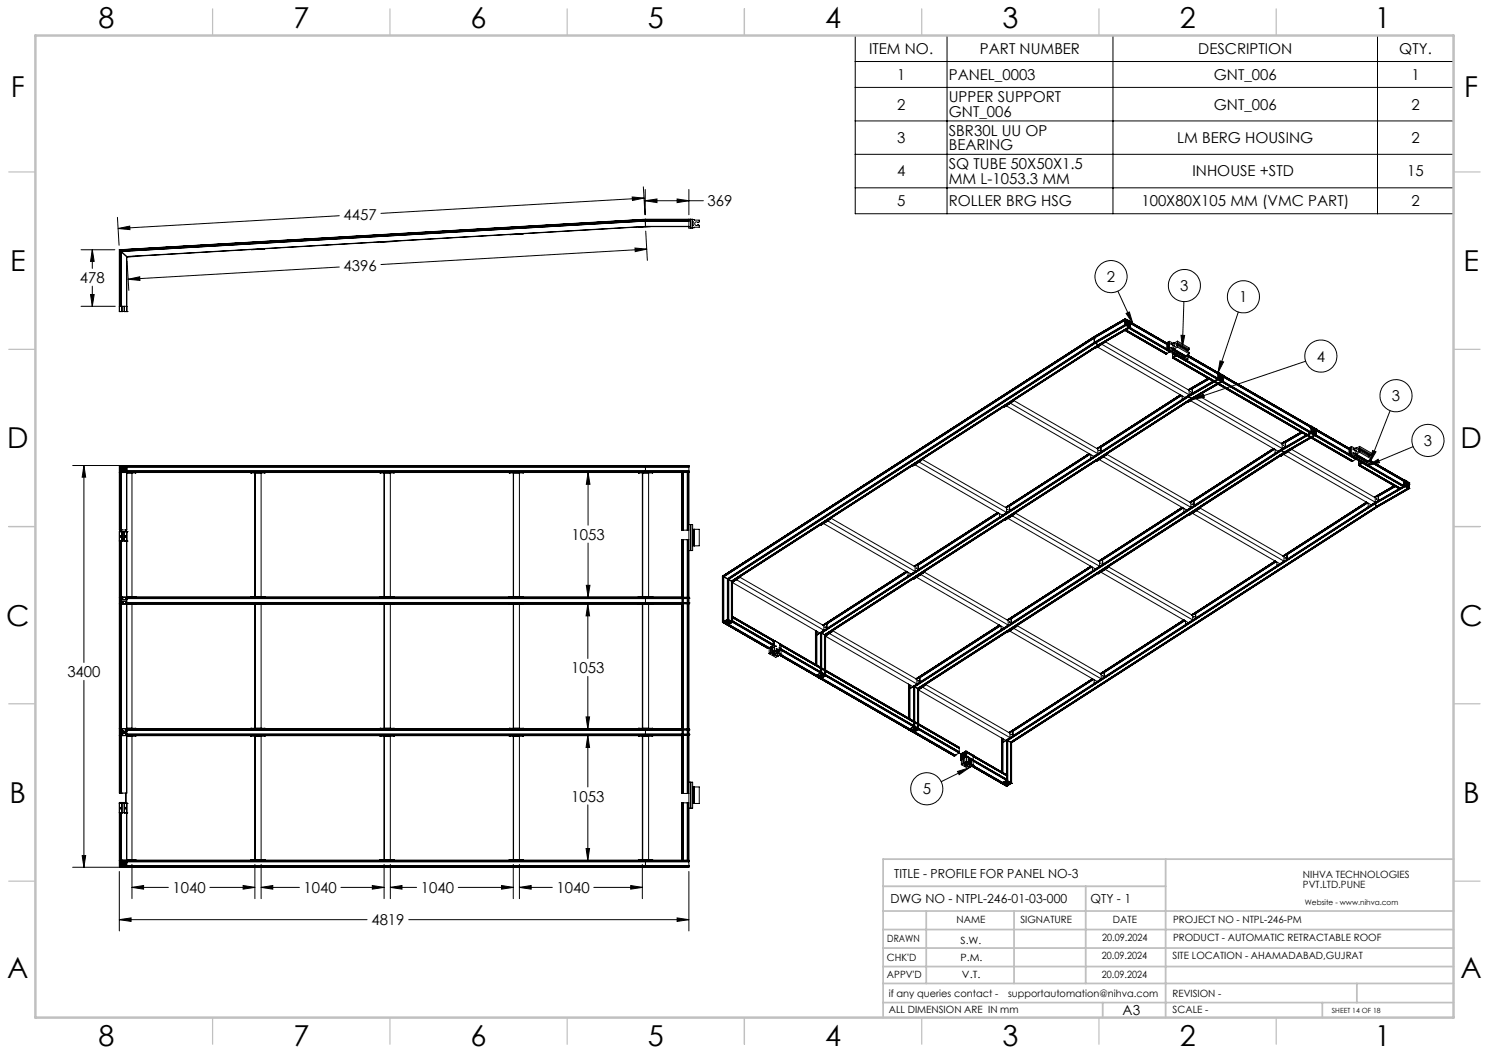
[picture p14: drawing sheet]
<svg xmlns="http://www.w3.org/2000/svg" width="420mm" height="297mm" viewBox="0 0 420 297" stroke-linecap="round" stroke-linejoin="round" font-family="sans-serif">
<defs><g id="words">
<g font-size="8.1">
<text x="27.8" y="8">8</text>
<text x="82.8" y="8">7</text>
<text x="132.8" y="8">6</text>
<text x="182.8" y="8">5</text>
<text x="232.8" y="8">4</text>
<text x="282.8" y="8">3</text>
<text x="332.8" y="8">2</text>
<text x="387.8" y="8">1</text>
<text x="3" y="27.2">F</text>
<text x="413" y="27.2">F</text>
<text x="2.8" y="76.5">E</text>
<text x="412.8" y="76.5">E</text>
<text x="2" y="126.5">D</text>
<text x="412" y="126.5">D</text>
<text x="1.7" y="176.5">C</text>
<text x="411.7" y="176.5">C</text>
<text x="2.7" y="226.5">B</text>
<text x="412.7" y="226.5">B</text>
<text x="2" y="275.7">A</text>
<text x="412" y="275.7">A</text>
<text x="27.8" y="295">8</text>
<text x="82.8" y="295">7</text>
<text x="132.8" y="295">6</text>
<text x="182.8" y="295">5</text>
<text x="232.8" y="295">4</text>
<text x="282.8" y="295">3</text>
<text x="332.8" y="295">2</text>
<text x="387.8" y="295">1</text>
</g>
<g font-size="4.2">
<text x="245.1" y="15.2">ITEM NO.</text>
<text x="276.4" y="15.2">PART NUMBER</text>
<text x="338" y="15.2">DESCRIPTION</text>
<text x="394.7" y="15.2">QTY.</text>
<text x="253" y="22.5">1</text>
<text x="267.6" y="22.5">PANEL_0003</text>
<text x="342.4" y="22.5">GNT_006</text>
<text x="398.1" y="22.5">1</text>
<text x="267.6" y="28.8">UPPER SUPPORT</text>
<text x="253" y="30.9">2</text>
<text x="267.6" y="32.9">GNT_006</text>
<text x="342.4" y="30.9">GNT_006</text>
<text x="398.1" y="30.9">2</text>
<text x="253" y="40.3">3</text>
<text x="267.6" y="38.3">SBR30L UU OP</text>
<text x="332.1" y="40.3">LM BERG HOUSING</text>
<text x="398.1" y="40.3">2</text>
<text x="267.6" y="42.4">BEARING</text>
<text x="267.6" y="47.7">SQ TUBE 50X50X1.5</text>
<text x="253" y="49.8">4</text>
<text x="267.6" y="51.8">MM L-1053.3 MM</text>
<text x="336.4" y="49.8">INHOUSE +STD</text>
<text x="397" y="49.8">15</text>
<text x="199.6" y="58.2">369</text>
<text x="253" y="58.1">5</text>
<text x="267.6" y="58.1">ROLLER BRG HSG</text>
<text x="321.9" y="58.1">100X80X105 MM (VMC PART)</text>
<text x="398.1" y="58.1">2</text>
<text x="96.9" y="62.1">4457</text>
<text x="96.9" y="76.5">4396</text>
<text x="22.5" y="79.8">478</text>
<text x="312.2" y="79.6">2</text>
<text x="332.9" y="82.1">3</text>
<text x="349.6" y="85.3">1</text>
<text x="371.4" y="102">4</text>
<text x="392.6" y="113.2">3</text>
<text x="401.6" y="125.8">3</text>
<text x="161.2" y="152.2">1053</text>
<text x="19" y="191">3400</text>
<text x="161.1" y="189.8">1053</text>
<text x="161.1" y="226.1">1053</text>
<text x="260.3" y="224.1">5</text>
<text x="48.7" y="251.9">1040</text>
<text x="85.6" y="251.9">1040</text>
<text x="118.7" y="251.9">1040</text>
<text x="157" y="251.9">1040</text>
<text x="104.7" y="261">4819</text>
</g>
<text font-size="3.9" x="316.7" y="286.4">A3</text>
<g font-size="3.5">
<text x="252.2" y="247.7">TITLE - PROFILE FOR PANEL NO-3</text>
<text x="251.2" y="254.8">DWG NO - NTPL-246-01-03-000</text>
<text x="307.6" y="254.8">QTY - 1</text>
</g>
<g font-size="2.8">
<text x="367.5" y="247.7">NIHVA TECHNOLOGIES</text>
<text x="367.5" y="250.5">PVT.LTD.PUNE</text>
<text x="269.8" y="260.4">NAME</text>
<text x="287.8" y="260.4">SIGNATURE</text>
<text x="313.9" y="260.5">DATE</text>
<text x="330.9" y="260.5">PROJECT NO - NTPL-246-PM</text>
<text x="250.3" y="265.7">DRAWN</text>
<text x="270.9" y="266.1">S.W.</text>
<text x="310.9" y="265.5">20.09.2024</text>
<text x="330.9" y="265.5">PRODUCT - AUTOMATIC RETRACTABLE ROOF</text>
<text x="250.2" y="271.1">CHK'D</text>
<text x="250.2" y="275.8">APPV'D</text>
<text x="270.9" y="271.1">P.M.</text>
<text x="271.3" y="275.8">V.T.</text>
<text x="310.8" y="270.6">20.09.2024</text>
<text x="310.8" y="275.8">20.09.2024</text>
<text x="330.7" y="270.6">SITE LOCATION - AHAMADABAD,GUJRAT</text>
<text x="250.7" y="281.1">if any queries contact -</text>
<text x="284.3" y="281.1">supportautomation@nihva.com</text>
<text x="330.7" y="281.1">REVISION -</text>
<text x="250.7" y="285.6">ALL DIMENSION ARE IN mm</text>
<text x="330.7" y="285.6">SCALE -</text>
</g>
<text font-size="2.1" x="368.1" y="255.1">Website - www.nihva.com</text>
<text font-size="2" x="375.7" y="285.6">SHEET 14 OF 18</text>
</g></defs>
<g fill="none" stroke="#000" stroke-width=".28">
<path d="M241.2 10h168.8v50.3h-168.8zM241.2 17.4h168.8M267.1 10v50.3M313.9 10v50.3M388.5 10v50.3M241.2 24.7h168.8M241.2 34.1h168.8M178.3 55.6l3.3 .3-3.2 .6zM181.5 52.7l.4 7.9M181.6 55.9l-74.1 4.3M182 56.6l3.3-.5v1zM182 53.4v7.2"/>
<path d="M182 56.6h16.4M191 56.1l3.3 .5-3.3 .5zM194.3 53.4v7.2M241.2 43.5h168.8M241.2 53h168.8M22.9 70.4h9.5M26 70.4l.6 3.3h-1.1zM26 70.4v5.3M33.1 61.3l.5 7.9M33.3 64.4l3.3-.6 .1 1zM33.7 70.4v.1M33.7 70.4v17.5h.7"/>
<path d="M33.7 70.5v17.4M33.7 70.5l.5 .4M33.8 70.6h.1M33.8 70.6v15.8M34.2 70.9h.1M34.2 70.9v15.5M34.2 70.9l1.5 1.5M35.7 72.4h.1M35.7 72.4v14M35.8 72.4v15.5M35.8 73.7l.5 8.2M36.1 78.8l3.3-.7 .1 1z"/>
<path d="M38.3 72.3l-2.5 .2M74.7 70.2l-3.8 .2M95.7 60.9l-62.4 3.5M95.7 75.3l-59.6 3.5M111.2 68l-3.8 .3M147.6 65.9l-3.8 .2M179.1 70l3.3 .3-3.2 .7zM182 61.9v.1M182 61.8v.1M182 62h.1M182 61.8h13.4v2.5h-1.1v-.4M182 61.9h.1"/>
<path d="M182 61.9h12.3M182 62h12.3M182 62v.3M182 61.9l-148.2 8.7M182 61.9l-148.3 8.6M182 61.8l-148.3 8.6M182 62.3v.1M182 62.3h12.3M182 62.4l.1 1.4M182 62.4l-147.8 8.5M182 62.3l-147.8 8.6M182.1 63.8v.1"/>
<path d="M182.1 63.8h12.2M182.1 63.9h12.2M182.1 63.8l-146.4 8.6M182.1 63.9l-146.3 8.5M182.1 65.2l.5 8.2M182.4 70.3l-74.9 4.3M183.5 63.9l-3.3 .1M194.3 61.9v.1M194.3 61.8v.1M194.3 62.3v.1M194.3 63.8v.1M194.3 62h.1"/>
<path d="M194.3 61.9v1.9M194.8 61.8v2.5M195.4 62l1.8 .1v.5l-.2 .2a.54 .54 0 0 0-.9-.1 .54 .54 0 0 0 0 .8 .54 .54 0 0 0 .9-.1l.2 .2v.5l-1.8 .1M195.4 62.5v.1M195.4 62.6h.1M195.4 63.6h.1M195.5 62.6v1M22.9 86.4h9.6M25.5 83.1h1.1l-.6 3.3zM26 80.7v5.7M33.7 86.4h2M33.7 87.9h.1"/>
<path d="M33.8 86.4h.1M34.2 86.4h.1M34.4 87.9h.1M34.4 86.4v1.5M35 86.4v1.5M35 87.9h.8M35.1 87.9h.1M35.7 86.4h.1M35.8 87.9h.1M308.6 95.4h.1M308.6 95h.1M308.6 94.9v.1"/>
<path d="M308.6 95.4l-104.5 67.3M308.6 94.9l-104.8 67.6M308.6 95.4l.1 1.2M308.7 96.6h.1M308.7 95h.1M308.7 95l-104.9 67.6M308.7 96.6l-103.5 66.6M308.7 96.6l.1 .1M308.7 95l.2 .2M308.7 96.6l-103.4 66.7M308.8 98.3h.1M308.8 96.7h.1"/>
<path d="M308.9 96.7l-103.5 66.6M309 96.7h.1M309 96.7v.1M309 96.7l-103.5 66.7M309 96.8l.8 .5M309 96.8l-103.4 66.6M309.6 97.9l1.2-.8 24.7 14.3-1.2 .7zM309.8 97.3h.1M309.8 97.3l-103.5 66.6M309.9 97.3h.1M309.9 97.3l-103.5 66.6M310 97.3v.1"/>
<path d="M310 97.3l-103.5 66.7M310 97.4h.1M310.1 97.4l-103.5 66.6M311.4 96.6h.1M311.4 96.6l-2.6 1.7M311.4 96.6l.1 .1M311.5 96.7l-2.6 1.6M311.6 96.6l-.1 .1M311.8 96.4l23.6 13.7M315.3 82.1l4.2 9.1M317.3 93.2h.1M317.3 91.5l.1 .1"/>
<path d="M317.3 90.3h.1M317.3 90h.1M317.3 93.2l11.6 6.7M317.3 90.3l-8.7 5.1M317.3 89.9l-8.7 5.1M317.3 91.5l-8.6 5.1M317.4 90.3h.1M317.4 90.4l.5 .3M317.4 90h.1M317.4 89.9l-.1 .1M317.4 90.4h.1M317.4 91.5v.1"/>
<path d="M317.4 89.9l11.7 6.8M317.4 90l-8.8 5M317.4 91.6l.1 .1M317.4 90.3l-.1 1.2M317.4 91.6l-8.7 5M317.4 90l.2 .2M317.4 90.4l.2 .2M317.4 91.6h.1M317.5 91.7h.1M317.5 91.6h.2M317.5 93.2h-.1M317.5 93.2l11.5 6.6"/>
<path d="M317.5 91.7l-8.7 5M317.5 93.1v.1M317.5 91.6l.1 .1M317.5 91.7l-8.6 5M317.5 91.5h-.1M317.5 93.1l11.5 6.6M317.6 93.1h.1M317.6 91.7v.1M317.6 93.1l11.5 6.6M317.6 91.7l-8.6 5M317.6 88.4l1-.4 .9 3.2zM317.6 90.2h.1"/>
<path d="M317.6 91.8l1 .4M317.6 90.8h.1M317.6 90.8l-.2 .2 .3-.2M317.6 90.2l.3 .1M317.6 90.6v.2M317.6 91.8l-8.6 5M317.6 90.8l-.2 .1M317.6 90.6l-.2 .1M317.6 90.2l-.2 .1M317.7 91.6h.1M317.7 91.7h.1M317.7 90.6h.1"/>
<path d="M317.7 90.8h.1M317.7 90.6v.2M317.7 91.6v.1M317.7 91.8l.5 .2M317.7 90.6l.2 .1M317.9 90.7h.1M317.9 90.3h.1M317.9 91.8h.1M317.9 90.7v1.1M317.9 90.3v.4M317.9 90.7l-.5 .3M317.9 90.3l-.4 .2"/>
<path d="M317.9 91.9h.1M317.9 90.3l.3 .1M317.9 90.3v1.6M318.2 92h.1M318.2 90.4v.1M318.2 90.5v1.5M318.2 90.5l-.3 .1M318.2 90.9l.5 .3M318.2 90.9h.1M318.2 90.5h.1M318.2 92l.1 .1M318.2 90.5l.2 .1"/>
<path d="M318.3 92.1h.1M318.4 92l.3 .3M318.4 91.2h.1M318.4 92h.1M318.4 92l-.2 .1M318.4 91.2l-.2 .1 .2-.1M318.4 91v.2M318.4 92v.1M318.4 91.2l-.2 .1M318.4 91l-.2 .1M318.4 90.6h.1M318.4 91h.1"/>
<path d="M318.4 92.6l-.8 .5M318.4 92.6l11.5 6.7M318.4 90.6l.3 .1M318.4 90.6l-.2 .1M318.5 92.6h-.1M318.5 92.2l-8.7 5.1M318.5 91l.2 .1M318.5 92.5l10.6 6.2M318.6 92.2v.2M318.6 92.2l-8.7 5.1M318.6 92.4h.1M318.6 92.4l-8.6 4.9"/>
<path d="M318.7 91.1v.1M318.7 90.8h.1M318.7 92.5h-.1M318.7 90.7v.1M318.7 91.2h.1M318.7 91.1h.1M318.7 92.3h.1M318.7 90.8l10.4 6.1M318.7 91.2v1.1M318.7 92.5l10.4 6M318.7 91.2l-.5 .3 .5-.3M318.7 90.7l-.4 .2"/>
<path d="M318.7 90.8l-.3 .2 .3-.2M318.7 92.4v.1M318.7 91.2l10.4 5.9M318.7 92.4l-8.7 5M318.7 90.8l-.3 .2M318.7 91.2v1.2M318.7 92.4l10.4 6M318.7 90.8l10.4 6M328.9 99.9h.1M329 99.8l-.1 .1M329 99.6v.1M329 99.7v.1"/>
<path d="M329.1 99.7h.1M329.1 98.7l66.6 38.5M329.5 96.5v2l51 29.5M329.9 98.3l-.8 .4M329.9 96.3l-.8 .4v2M329.9 96.3l1 .5M329.9 98.3l5.2 3M329.9 96.3v2M329.9 99.3l-.8 .4M330 99.2l-.1 .1M330.7 99.7v1.3l.2-.1M330.7 99.7h.1"/>
<path d="M330.8 99.7l.4 .3v.6M330.8 99.7v.1M330.8 99.7h.1M330.8 99.8v1.1M330.8 99.8l.4 .2M330.9 98.2h.1M330.9 97.4h.1M330.9 96.8v.6M330.9 98.2v.5M330.9 97.4v.8M330.9 98.7l3.3 1.9 .2-.1M331.1 98.6l3.3 1.9"/>
<path d="M331.1 96.7l-.2 .1M331.1 96.7h.1M331.1 98.6l-.2 .1M331.2 98.5l3.3 1.9M331.2 98.5h.1M331.2 98.5l-.1 .1M331.9 96.9l3.3 1.9M331.9 96.9v.1a.47 .47 0 0 0-.6 .2 .47 .47 0 0 0 .2 .6l.4-.4 .2 .1M332.1 96.2l-.9 .5M332.1 96.2v.5M332.1 97.5v.4M332.1 96.7l-.2 .2"/>
<path d="M332.1 97.9l-.9 .6M332.1 97.9l3.3 1.9M332.1 97.5l3.3 1.9v.4M332.1 96.2l3.3 1.9v.5M332.1 96.7l3.3 1.9M333.1 94.6h1.1l-.7 3.3zM333.9 85.1l-.4 12.8M335.1 98.8l-.3 .2M335.4 99.8l-.9 .6M335.4 98.6l-.2 .2M349.3 88l-5.7 17.1M283 114.9h.1"/>
<path d="M283.8 114.5l1.2-.8 24.7 14.3-1.2 .7zM285.6 113.2l-2.5 1.7M285.6 113.2l.1 .1M285.7 113.3l-2.7 1.6M285.7 113.1l-.1 .1M285.8 113v.1M285.8 113.1l-.1 .2M285.9 113l23.7 13.6M330.7 101l50.7 29.2M330.8 100.9h.1M330.9 100.9l50.6 29.2M330.9 100.8v-.2l.1 .2"/>
<path d="M330.9 100.8v.1M330.9 100.8l11.5 6.6M331 100.8l11.5 6.6M331 100.8l50.6 29.2M331.1 100.5l-.3 .4M331.1 100.5h.1M331.1 100.6v.1M331.1 100.5l.1 .1M331.1 100.5v.1M331.2 100.6l-.1 .1M331.3 100.5v.1M331.3 100v.6"/>
<path d="M331.5 100.4h.1M331.5 100.4l-.2 .2M331.6 100.2v.2M331.6 100.4h.1M331.8 100.3l-.2 .1M331.8 100.3h.1M331.8 100.3l-.8 .5M333.3 111.5l-22.9 14.7M333.4 111.6l.1 .9M333.5 112.5l.2 .1M333.7 112.6l-25.8 16.6M334.4 101.7l9 5.2"/>
<path d="M334.4 101.7l46.1 26.6M334.5 100.4l.1 .2-.2-.1M334.5 100.4l-.1 .1M334.5 100.4h.1M334.5 101.6l46 26.5M335 111.8h.1M335 113.4h.1M335.1 111.9h.1M335.1 111.8v.1M335.1 100.3l8.9 5.2M335.1 100.6l45.4 26.2M335.1 100.2l8.5 4.9"/>
<path d="M335.1 101.3l-.8 .4M335.1 100v1.3M335.1 100.2l45.4 26.3M335.1 111.9l-103.5 66.6M335.2 111.9h.1M335.2 111.9l-103.5 66.6M335.2 111.9l.8 .5M335.2 111.9l-103.4 66.7M335.4 110.1l.1 1.3M335.8 110.4v.2zM335.8 113l1.2-.7 24.7 14.2-1.2 .8zM336 112.4h.1"/>
<path d="M336 112.4l-103.4 66.6M336.1 112.4l.1 .1M336.1 112.4l-103.5 66.7M336.1 112.4h.1M336.2 112.5h.1M336.2 112.5l-103.5 66.6M336.2 110.9l-25.6 16.5M336.2 110.9h.1M336.2 109.6l-.8 .5M336.2 109.6l.1 1.1M336.2 110.9l-2.5 1.7M336.2 109.6l.2 1.1"/>
<path d="M336.3 112.5h.1M336.3 112.5l-103.4 66.7M336.3 110.7l-.1 .2M336.3 110.7h.1M336.4 110.7l-.2 .2M336.4 112.6l3-1.5 .3 1zM337.7 111.8h.1M337.7 111.8l-2.6 1.6M337.7 111.8l-2.7 1.6M337.8 111.7l-.1 .1M338 111.6l23.6 13.6M340.7 106.7l-5.5 3.2"/>
<path d="M340.7 106.7l-5.4 3.3M341.1 106.9l-4.8 2.8M342.1 107.5l-5.8 3.4M342.4 107.7l-7.2 4.2M342.4 107.7l-7.3 4.2M342.6 107.5l.1 .1h-.2M343.4 106.8l-.1 .1M343.4 108.2l-7.3 4.2M343.4 108.3l-7.4 4.1M343.5 107h.2M343.5 107h.1M343.5 105.2l-.2 .1"/>
<path d="M343.6 105.5h.1M343.6 105.5v1.3M343.6 105.2h.1M343.6 105.1l1.4 .8M343.6 105.1v.1M343.6 105.2l-.3 .1M343.6 106.7h.1M343.6 108.1h-.1h.2M343.6 105.5l.5 .3M343.6 105.2l-.3 .1 .3-.1 .4 .3M343.6 105.6v1.1M343.6 106.8l.1 .1"/>
<path d="M343.6 105.6h.1M343.6 106.8l-8.6 5M343.6 106.7l.2-.1 .3 .4M343.6 105.6l.3 .2M343.6 105.2l.3 .1M343.7 106.9l.1-.2 .1 .3M343.7 106.9l-8.6 4.9M343.7 106.9h.1M343.8 105.3l-.2 .2M343.9 105.3h.1M343.9 105.9h.1M343.9 107l.8 .4"/>
<path d="M343.9 105.3l.2 .1M343.9 105.8v.1M343.9 107l-8.7 4.9M343.9 105.8l.2 .1M344 105.5l-.2 .1 .3-.1M344.1 105.4v.1M344.1 105.4h.1M344.1 105.5v1.5M344.1 101.8l1 .3-1.5 3zM344.1 107h.1M344.1 105.5l.3 .2M344.1 105.8l.3 .2"/>
<path d="M344.1 107l.3 .2M344.3 105.7l-.2 .1M344.4 107.2h.1M344.4 105.6h.1M344.4 107.6h.2M344.4 105.6v1.6M344.5 105.7h.1M344.5 106h.1M344.5 106.1h.1M344.5 107.2h.1M344.5 105.7l25.8 14.9M344.5 106l.4 .3"/>
<path d="M344.5 105.7l.4 .3-.3 .1 .3-.2M344.5 105.7v.3M344.5 106.1v1.1M344.5 107.5v.1M344.5 106.1l.1 .2M344.5 105.7h.2M344.5 107.2l.1 .1M344.6 107.5l-.1 .1M344.6 105.8h.1M344.6 107.3h.1M344.6 106.3v.1M344.6 107.1h.1"/>
<path d="M344.6 107.1l.2 .3M344.6 106.4h.1M344.6 107.1v.1M344.7 105.7h.1M344.7 107.4v-.2l.1 .2M344.7 106.2l.2 .2M344.7 106.2h.1M344.7 106.4h.1M344.7 107.7l24.9 14.3M344.7 105.7l.2 .2M344.7 106.2v.2M344.7 107.4l-8.7 5"/>
<path d="M344.7 107.4h.1M344.8 107.4v.1M344.8 107.4l.1 .1M344.8 107.5l.1 .1M344.8 107.5l-8.6 5M344.9 105.9h.1M344.9 106.3h.1M344.9 107.6h.1M344.9 107.6l-8.6 4.9M344.9 105.9l-.2 .2 .2-.1M344.9 105.9l.1 .1M344.9 106.3l.1 1.2"/>
<path d="M345 106h.1M345 105.9l35.5 20.5M368.3 101.9l-31.9 10.7M392.1 115.8l-5.7 14.5M20.5 131.3h173.8M23.7 131.3l.5 3.3h-1zM23.7 131.3v55.6M33.7 133.3v16.2M33.7 131.3v2M33.7 133.3h158.6M33.8 132.8h.1M33.8 133.2h.1"/>
<path d="M33.8 131.8h.1M33.8 132.5h1.9M33.8 132.1h.1M33.8 132.1v.4M33.8 132.8v16.7M33.8 133.2h1.9M33.8 132.8h.5M33.8 131.8v.2M33.8 132.1h1.9M33.8 131.4h1.9M33.8 133.3h.1M33.8 133.3v16.2"/>
<path d="M33.8 132.6h.1M33.8 131.3h.1M33.8 132h.1M33.8 131.3v.5M33.8 132.6h1.9M33.8 132.6v.2M33.8 132h1.9M34.2 133.3h.1M34.2 133.2h.1M34.2 131.3h.1M34.2 133.2v16.3M34.2 132.6h.1"/>
<path d="M34.2 132h.1M34.2 131.3l.1 .1M34.3 131.7h.1M34.3 132h.1M34.3 132.7l1.4 .1zM34.3 132.6h.1M34.3 133.2h.1M34.3 131.4v.6M34.3 132.6v.6M34.3 131.3v.1M34.3 131.8h1.4M34.3 132.9h1.2"/>
<path d="M34.5 131.7v.1M34.5 131.8h.1M34.5 132.8h.1M34.5 132.8v.1M35.5 132.8h.1M35.5 132.8l.1 .3M35.5 131.7l-1.7 .1M35.6 133.1h.1M35.6 131.5h.1M35.6 131.5l.2-.2-.1 .2M35.6 131.8h.1M35.6 131.5l-.1 .3"/>
<path d="M35.6 133.1l.1 .1M35.7 132.9h-.2l.2 .1M35.7 131.5l-.2 .1 .2 .1M35.7 131.7h.1M35.7 132h.1M35.7 132.1h.1M35.7 132.6h.1M35.7 133.2h.1M35.7 133l.1 .1M35.7 131.8v.2M35.7 132.1v.4M35.7 132.6v.1"/>
<path d="M35.7 133.3v16.2M35.7 133h158.6M35.7 131.7h158.6M35.7 132.9h158.6M35.8 132.8l-.1 .1M35.8 133.2l-.1 .1M35.8 131.7v1.1M35.8 133.1v.1M35.8 133.1h158.5M35.8 133.2h158.5M35.8 131.7h158.5M35.8 132.8h158.5"/>
<path d="M37.2 133.4v34.9M38.2 133.3v.1M38.3 133.3l-2.5 .1M70.7 133.3h4.1M70.8 133.3v.1M71 133.3v.1M71.9 133.4v34.9M72 133.4v34.9M73.7 133.4v34.9M74.6 133.3v.1M107.2 133.3h4M107.2 133.3v.1"/>
<path d="M107.4 133.3v.1M108.3 133.4v34.9M108.4 133.4v34.9M110.1 133.4v34.9M111.1 133.3v.1M143.6 133.3h4.1M143.7 133.3v.1M143.9 133.3v.1M144.8 133.4v34.9M144.9 133.4v34.9M146.5 133.4v34.9M147.5 133.3v.1"/>
<path d="M165.9 133.3l.5 3.3h-1zM165.9 133.3v14.8M180.1 133.3h4M180.1 133.3v.1M180.3 133.3v.1M181.2 133.4v34.9M181.3 133.4v34.9M182.1 133v.1M182.1 131.5h.1M182.1 133.2h.1M182.1 131.7h.1M182.1 131.3h.1"/>
<path d="M182.1 132.8v.1M182.1 131.5v.2M182.1 132.9v.1M182.1 131.3v.2M182.1 131.7v1.1M182.1 133.1v.1M183 133.4v34.9M184 133.3h.1M184 133.3v.1M192.3 133.3h.1M192.3 133.3l.1 16.2M192.4 133.3h.1"/>
<path d="M192.4 133.3v16.2M192.5 133.3h.1M192.5 133.3v16.2M192.6 133.3v16.2M192.6 133.3h.1M192.7 133.3h.1M192.7 133.3v16.2M192.8 133.3h1.1M192.8 133.3v16.2M193.9 133.3h.1M193.9 133.3v16.2M194 133.3h.1"/>
<path d="M194 133.3v16.2M194.1 133.3v16.2M194.1 133.3h.1M194.2 133.3h.1M194.2 133.3v16.2M194.3 133v.1M194.3 131.5h.1M194.3 133.2v.1M194.3 131.7h.1M194.3 131.3h.1M194.3 132.8v.1M194.3 132.9v.1"/>
<path d="M194.3 131.5v.2M194.3 131.3v.2M194.3 131.7v1.1M194.3 133.1v.1M194.3 133.3v36.6M194.3 131.5h-158.6M257.2 131.5h.2M259.9 129.8l-2.7 1.6 .2 .1M259.9 129.8l.1 .1M260 129.7l-.1 .1M260 129.9l-2.6 1.6M260 129.6h.1"/>
<path d="M260.1 129.6l-.1 .3M260.1 129.6l23.8 13.7M307.2 128l-23.6 15.1M307.2 128l-23.5 15.2M307.3 128l-23.6 15.2M307.5 128.1l-22.8 14.7M307.7 128.2v.9M307.7 129.1l.2 .1M307.8 129.2l-23 14.8M309.3 130l.1 .1M309.4 126.5l23.6-15.1-23.5 15.2M309.6 126.6l.1 1.4"/>
<path d="M309.6 126.6l.7-.4 .3 .1v1M310.1 127.1h.1M310.1 129.6l1.2-.7 24.7 14.2-1.2 .8zM310.4 127.5l-51.5 33.3M310.5 126.3v1M310.5 127.3l-.1 .2M310.5 127.3h.1M310.6 127.3l-.2 .2M311.9 128.4l-2.6 1.6M311.9 128.4h.1M312 128.4l-2.6 1.7M312 128.2l-.1 .2"/>
<path d="M312 128.2h.1M312.1 128.2l-.1 .2M312.1 128.2h.1M312.2 128.1l23.7 13.7M359.2 126.5l-23.6 15.2M359.3 126.5l-23.6 15.2M359.5 126.7l-22.8 14.7M359.7 126.8v.9l.2 .1M359.8 127.7l-23 14.8M361.2 126.9l.1 .1M361.2 128.5l.1 .1M361.3 127h.1"/>
<path d="M361.5 126.9v.1M361.5 127v.1M361.5 127l-103.6 66.7M361.5 127.1l.7 .4M361.5 127.1l-103.5 66.6M361.6 125.2l.1 1.3M362.1 128.2l1.2-.8 24.6 14.3-1.1 .7zM362.2 127.5h.1M362.2 127.5l-103.4 66.7M362.3 127.5h.1M362.3 127.5l-103.5 66.7M362.4 127.5v.1"/>
<path d="M362.4 127.5h.1M362.4 127.5l-103.5 66.7M362.4 127.6l.1 .1M362.4 127.6l-103.4 66.7M362.4 126.1l-25.7 16.6M362.4 126.1h.1M362.5 126.1l-104.7 67.5M362.5 124.8v1.1M362.5 127.7h.1M362.5 127.7l-103.4 66.6M362.5 124.8l-.2-.1-.7 .5M362.5 125.9l-.1 .2"/>
<path d="M362.5 125.9h.1M362.5 124.8l.1 1.1M362.6 125.9l-.1 .2M363.9 126.9h.1M363.9 126.9l-2.6 1.7M363.9 126.9l.1 .1M364 127l-2.8 1.5M364.1 126.8l-.1 .2M364.3 126.7l23.6 13.7M367.1 121.9l-5.7 3.2M367.3 122.1l-4.8 2.7M368.4 122.7l-5.9 3.4"/>
<path d="M368.6 122.8l-7.1 4.2M368.7 122.5l-25-14.2 25 14.3M368.8 122.7h.2h-.2M369.5 123.4h.1M369.6 122h-.1M369.6 123.4l-7.2 4.1M369.7 123.3h.2M369.7 123.2h.2M369.8 120.6h.1M369.8 120.2h.1M369.8 120.6l.1 1.4M369.8 120.3h.1"/>
<path d="M369.8 123.5l-7.3 4.2M369.8 120.3l-.3 .2 .2-.2M369.8 120.6l.3-.1-.2 .1M369.9 120.3h.1M369.9 120.6h.1M369.9 120.6l.4 .3M369.9 120.2l-.1 .1M369.9 120.8l.4 .2M369.9 120.8h.1M369.9 121.8h.1M369.9 122.1l-.2 .1h.2M369.9 120.3l-.3 .2 .2-.1 .5 .2"/>
<path d="M369.9 122h.1M369.9 120.8v1M369.9 120.3l.2 .2M369.9 121.8v.1M369.9 122l-8.6 4.9M369.9 121.9h.3M369.9 121.9h.1M370 122l.1-.2v.3M370 122l-8.7 5M370 122h.1M370.1 123.4l11.5 6.6M370.1 120.5h.1"/>
<path d="M370.1 121.1h.1M370.1 120.9h.1M370.1 122.1l.8 .5M370.1 120.5l.2 .1M370.1 120.9v.2M370.1 122.1l-8.6 5M370.2 121.9h.1M370.2 121.9l.1 .2M370.2 120.9h.1M370.2 121.1h.1M370.3 120.6l-.3 .2M370.3 120.6h.1"/>
<path d="M370.3 120.6l.1 1.6M370.3 120.6l-.2 .2M370.4 120.6h.1M370.4 121l.3 .1M370.4 120.7l.2 .1M370.4 122.2l.4 .2M370.4 120.6l.3 .2M370.6 120.8l-.2 .1M370.6 122.7h.3M370.7 122.3h.1M370.7 120.8h.1M370.7 120.8v1.5"/>
<path d="M370.7 121.2h.1M370.7 121.2l.5 .2M370.7 121.1l.5 .3M370.7 122.7h.1M370.7 120.8l.2 .1M370.7 120.8v.4M370.7 121.2v1.1M370.7 121.2l.1 .1M370.8 120.9l-.1 .1M370.8 121.3h.1M370.8 122.4h.1M370.9 121.5h.1"/>
<path d="M370.9 122.3h.1M370.9 122.3l.2 .3M370.9 121.3v.2M370.9 122.3v.1M370.9 120.9l.3 .2M370.9 120.9h.1M370.9 122.6v-.2l.2 .2M370.9 121.4l.3 .1M370.9 121.4h.1M370.9 122.6l-8.7 4.9M370.9 122.6h.1M370.9 121.4v.1"/>
<path d="M371 122.8l9.5 5.5M371 122.8l-.1 .1M371.1 122.6h.1M371.1 121.1l-.2 .1 .2-.1-.4-.2 9.8 5.6M371.1 122.6l.1 .1M371.1 122.6l-8.7 5M371.2 121.4h.1M371.2 121v.1M371.2 121.1h.1M371.2 122.7h.1M371.2 122.7l-8.7 5M371.2 121.1l-.3 .1"/>
<path d="M371.2 121.4v.1M371.2 121.1l-.3 .2 .3-.2M371.2 121.5v1.2M380.5 126.4v2l.4-.2M380.9 128.2l15.2 8.8M380.9 126.1v2.1M380.9 126.1l-.4 .3M381.2 128l-.3 .2M381.2 128l5.2 2.9M381.2 125.9l-.3 .2M381.2 125.9v2.1M381.2 125.9l1 .6"/>
<path d="M381.3 130.2h.1M381.5 130.1l-.1 .1M381.5 129.9v.2M382.2 128.4h.1M382.2 127.1v1.3M382.2 126.5v.6M382.2 128.4l3.4 1.9 .2-.1M382.2 127.1h.1M382.4 129.6l-.8 .4M382.4 129.5v.1M382.5 128.3l-.3 .1M382.5 128.3l3.3 1.9"/>
<path d="M382.6 128.1v.1M382.6 128.2l-.1 .1M382.6 128.1l3.2 1.9M382.6 128.2l3.2 1.9M382.6 126.4l-.4 .1M383.2 131.2l.1 .1M383.2 130h.1M383.2 131.3l11.5 6.6M383.2 130v1.2M383.3 130v.1M383.3 131.2h.1M383.3 126.6a.48 .48 0 0 0-.6 .3 .48 .48 0 0 0 .2 .6l.6-.4"/>
<path d="M383.3 126.6l3.3 1.9M383.3 130h.1M383.3 130.1v1.1M383.3 131.3l11.4 6.6M383.3 130l.4 .3M383.3 131.1h.1M383.3 126.6h.1M383.3 131.1v.1M383.4 131.2l11.4 6.6M383.4 131.2l-.1 .1M383.4 131.1v.1M383.4 131.1l11.4 6.6"/>
<path d="M383.5 131.1l11.5 6.6M383.5 125.9l-.9 .5M383.5 125.9v.4M383.5 127.1v.5M383.5 126.3l-.2 .3M383.5 127.6l-.9 .5M383.5 127.1l3.3 1.9v.5M383.5 125.9l3.3 1.9v.4M383.5 127.6l3.3 1.9M383.5 126.3l3.3 1.9M383.6 130.8l-.3 .3M383.6 130.8h.1"/>
<path d="M383.6 130.9v.1M383.6 130.8l.1 .1M383.6 130.8v.1M383.7 130.9h.1M383.7 130.9l-.1 .1M383.7 130.3v.6M383.8 130.8v.1M383.8 130.3v.6M384 130.7h.1M384 130.7l-.2 .2M384.1 130.5v.2M384.1 130.7h.1"/>
<path d="M384.2 130.6l-.1 .1M384.3 130.6h.1M384.3 130.6l-.9 .5M385.7 131.4l10.1 5.8M385.8 131.3l10.1 5.9M385.8 130l.2 .3-.2-.1M385.8 130.1v.1M385.8 130v.1M385.9 131.3l2.8-1.8 .4 1zM385.9 131.3l10.1 5.8M386.4 129.8l9.7 5.6zM386.4 130l9.6 5.5"/>
<path d="M386.4 130.2l9.7 5.6M386.4 130.9l-.7 .5M386.4 129.7v1.2M386.5 128.5l-.4 .2M386.6 128.5h.1M386.8 129.5l-1 .5M386.8 128.2l-.2 .3M387.2 127.1l.9 .3-1.7 2.9zM388.7 139.9l-.8 .5M388.7 139.9l.1 1.1M393.2 137l-5.5 3.2 5.5-3.2M393.3 137.1l-5.5 3.2"/>
<path d="M393.6 137.2l-4.8 2.8M394.6 137.8l-5.8 3.4M394.7 137.9h.1M394.8 137.8l-.1 .1M394.8 137.6v.1M394.8 137.7v.1M394.9 137.7h-.1M394.9 137.7h.1M395.7 137.1l.1 .1M395.7 137.2l-.7 .5M395.8 137.2h-.1M395.9 137.1l-.1 .1"/>
<path d="M395.9 137.2h.1M396 135.5h.1M396 137.1l-.1 .1M396 135.5l-.3 .1M396.1 135.8h.1M396.1 137l-.1 .1M396.1 135.4l-.1 .1M396.1 137v.1M396.1 135.4v.1M396.1 135.4l-9.7-5.5 9.6 5.6M396.1 135.8v1.2M396.1 135.8v.1"/>
<path d="M396.1 135.5h.1M396.1 135.4h.1M396.1 135.4l1.4 .9M396.1 135.9h.1M396.1 137h.1M396.1 135.5l-.3 .1M396.1 137.1l.1 .1M396.1 135.9l.5 .2M396.1 135.4l.3 .2M396.1 135.9l.2 .1M396.1 137l.1 .1M396.1 137.1l-8.5 4.9"/>
<path d="M396.2 137l.4 .3M396.2 137v.1M396.2 137.2v-.2l.1 .2M396.2 136.9l-.1 .1M396.2 137.2l-8.6 4.9M396.3 137.2h.1M396.3 136l.1 .1M396.3 137.2l-8.6 4.9M396.3 136l-.2 .2 .3-.1M396.4 135.6h.1M396.4 136.2h.1M396.4 137.2l.8 .5"/>
<path d="M396.4 135.6l.2 .1M396.4 136.1v.1M396.4 137.2l-8.7 5M396.4 136.2l-.3 .2M396.4 135.6l-.3 .2M396.4 136.1h.1M396.4 136.1l.2 .1M396.6 136.1h.1M396.6 135.7h.1M396.6 137.3h.1M396.6 136.2h.1M396.6 136.2l-.5 .2 .3-.2"/>
<path d="M396.6 135.7v.4M396.6 136.2v1.1M396.6 135.7l-.3 .2M396.6 135.7l-.4 .2M396.6 135.7v1.6M396.6 137.3l.3 .2M396.6 135.7l.3 .2M396.9 135.9h.1M396.9 135.9l-.3 .2 .3-.2M396.9 137.5h.1M396.9 135.9v1.6M396.9 136h.1"/>
<path d="M396.9 136.4h.1M396.9 137.5l.2 .1M396.9 136.3l.5 .3M396.9 136h.2M396.9 136.4l.2 .1M397.1 136.6h.1M397.1 136.5h.1M397.1 137.5v.1M397.1 137.4l.2 .3M397.1 137.4l-.1 .1M397.1 136.5v.1M397.1 137.4v.2"/>
<path d="M397.1 136.6l-.2 .1 .2-.1M397.1 136.5l-.2 .1 .2-.1M397.1 136h.1M397.1 136.7h.1M397.1 136l.3 .2M397.1 136l-.2 .1M397.2 137.7v-.2l.1 .2M397.2 136.5h.1M397.2 136.7l-.3 .1M397.2 136.5l.2 .1M397.2 136.5v.2M397.2 137.7l-8.7 5"/>
<path d="M397.3 137.7v.1M397.3 137.7l-8.8 5M397.3 137.8l.1 .1M397.3 137.8l-8.6 5M397.3 137.7h.1M397.4 137.7v.1M397.4 136.2h.1M397.4 136.6h.1M397.4 137.8h.1M397.4 136.6v.1M397.4 136.2v.1M397.4 136.7v1.1"/>
<path d="M397.4 136.6l-.5 .3M397.4 136.2l-.3 .2M397.4 136.6v1.3M397.4 137.9l-8.6 4.9M397.4 136.3l-.2 .2 .3-.2M397.4 136.3h.1M398.6 126l-12.7 5.3M33.7 152.6h.7M33.7 152.6h.1M33.7 150h.1M33.7 150v73.7M33.7 149.5h2"/>
<path d="M33.8 149.5h.1M33.8 152.6v71.1M33.8 152.6v16.5M34.2 149.5h.1M34.2 152.6v71.1M34.4 152.6h.1M34.4 150h.1M34.4 152.1h.6M34.4 150v2.6M35 150v2.1M35 150v2.6M35 152.6h.8"/>
<path d="M35.1 152.6h.1M35.1 150h.1M35.5 149.5v.5M35.6 149.5v.5M35.7 152.6v71.1M35.8 150l-.1 73.7M35.8 150h-2.1v73.7M35.8 152.6h.1M35.8 150h.1M165.9 153.2v15.2M192.4 152.2l-.1 16.2h-156.5M192.4 149.5h.1"/>
<path d="M192.4 152.2v71.6M192.4 152.2h.1M192.5 149.5h.1M192.5 152.2h.1M192.5 152.2v71.6M192.6 149.5h.1M192.6 152.2h.1M192.6 152.2v16.2l.1-16.2M192.7 149.5h.1M192.7 152.2h.1M192.8 149.5h1.1M192.8 152.2v71.6"/>
<path d="M192.8 152.2h1.1M193.9 149.5h.1M193.9 152.2h.1M193.9 152.2v71.6M193.9 152.2v16.2l.1-16.2M194 149.5h.1M194 152.2h.1M194.1 152.2v71.6M194.1 149.5h.1M194.1 152.2h.1M194.2 149.5h.1M194.2 152.2h.1"/>
<path d="M194.2 152.2v71.6M194.3 148h1.1v7.3h-1.1M194.8 148v7.3M195.4 149.3h1.8v4.6h-1.8M195.4 149.3v4.6M195.8 149.3v4.6M195.9 149.3v4.6M231.5 148.1h.1M232.3 147.7l1.2-.8 24.7 14.3-1.2 .7zM234.1 146.4l-2.6 1.7M234.1 146.4l.1 .1M234.2 146.3l-.1 .1"/>
<path d="M234.2 146.5l-2.6 1.6M234.3 146.2v.1M234.3 146.3l-.1 .2M234.4 146.2l23.7 13.6M258.1 159.8l.1 1.4M258.1 159.8l.7-.4 .2 .1v1M281.4 144.5l-23.6 15.2M281.5 144.6l-23.6 15.1M281.7 144.7l-22.8 14.8 .1 1M281.9 144.8v.9l.2 .1M282 145.8l-23 14.8M283.5 146.6h.1"/>
<path d="M283.9 143.3l.1 1.3-24.7-14.3-1.2 .8 24.7 14.2M284.3 143.6h.1M284.3 146.2l1.2-.7 24.7 14.2-1.2 .8zM284.7 144.1l-2.7 1.7M284.7 142.8l-.8 .5M284.7 142.8l.1 1.1M284.7 142.8l.1 1.2M284.8 143.9l-.1 .2M284.8 143.9v.1M284.8 144l-.1 .1M286.1 145l-2.6 1.6M286.1 145h.1"/>
<path d="M286.2 144.8l-.1 .2M286.2 145l-2.7 1.6M286.3 144.8l-.1 .2M286.4 144.7l23.7 13.7M307.7 159.7l-23.6 15.2 23.7-15.1M308 159.9l-22.8 14.7M308.1 160l.1 .9M310.1 158.4l.1 1.3M310.9 158l22.8-14.7-22.8 14.7M310.9 159.3l-2.6 1.6M310.9 159.3h.1M310.9 158l-.8 .4"/>
<path d="M310.9 158l.1 1.1M310.9 158l.2 1.1M311 159.3l-2.6 1.7M311 159.1l-.1 .2M311 159.1h.1M311.1 159.1l-.1 .2M312.5 160l-.1 .1M312.5 159.9h.1M312.6 159.9l-.1 .3M312.6 159.9l23.8 13.7M333.4 143.1l-23.5 15.2M333.5 143.2l-23.6 15.1"/>
<path d="M333.9 143.4v.9M333.9 144.3h.2M333.9 144.3l.3 .1M334 144.3l-23 14.8M334.1 144.3l.1 .1M334.2 144.4l-23.2 14.9M335.9 141.8l.1 1.3M336.3 142.2h.1M336.3 142.2v.1M336.3 144.8l1.2-.8 24.7 14.3-1.2 .7zM336.7 142.7l-2.6 1.6M336.7 142.7h.1"/>
<path d="M336.7 141.4l-.8 .4M336.7 141.4l.1 1M336.7 142.7l-2.5 1.7M336.7 141.4l.1 1.1M336.8 142.4l-.1 .3M336.8 142.4v.1M336.8 142.5l-.1 .2M338.1 143.5l-2.6 1.7h.1l2.6-1.6M338.1 143.5l.1 .1M338.3 143.4l-.2 .1M338.3 143.4l-.1 .2M338.3 143.3v.1"/>
<path d="M338.4 143.3l23.7 13.6M359.7 158.3l-23.6 15.1M359.8 158.3l-23.6 15.2M360 158.4l-22.9 14.7M360.2 158.5v.9l.2 .1M360.3 159.5l-23 14.8M362.1 156.9l.1 1.4M362.1 156.9l.7-.4 .2 .1 .1 1.1M362.5 157.3v.1zM363 157.6v.3l.1-.2M363 157.6l.1 .1M385.4 141.6l-23.5 15.2"/>
<path d="M385.5 141.7l-23.5 15.1M385.8 141.8l-22.9 14.7M385.8 141.8l-22.8 14.8v1M385.9 141.9v.9M385.9 142.8l.3 .1M386 142.9l-22.9 14.8M387.5 142.1h.1M387.6 142.1h.1M387.6 142.1l-103.5 66.7M387.7 142.1h.1M387.7 142.1v.1M387.7 142.1l-103.6 66.7"/>
<path d="M387.7 142.2l.8 .5M387.7 142.2l-103.4 66.7M387.7 140.3l5.6-3.2-5.6 3.2M387.9 140.4v1.3M388.3 140.8h.1M388.5 142.7h.1M388.5 142.7l-103.5 66.6M388.6 142.6v.1M388.6 142.7l.1 .1M388.6 142.7l-103.5 66.7M388.7 142.8h.1M388.7 142.8l-103.5 66.6"/>
<path d="M388.7 141.2l-54.1 34.9M388.7 141.2h.1M388.7 141.2l-2.5 1.7M388.8 142.8h.1M388.8 141l-.1 .2M388.8 141h.1M388.8 142.8l-103.5 66.7M33.7 170.3l.1 .1M33.8 169.9h.1M33.8 170.3h.1M33.8 168.4v.1M33.8 168.9h.1"/>
<path d="M33.8 168.9v.2M33.8 169.6h.1M33.8 169.2h1.9M33.8 170.3v.1M33.8 170.4h.1M33.8 168.4h-.1M33.8 168.4h.1M33.8 169.6h1.9M33.8 169.1h.5M33.8 169.2v37M34.2 168.4h160.1M34.2 170.4h.1"/>
<path d="M34.2 170.3v.1M34.2 168.4h.1M34.2 170.3h.1M34.2 168.4l.1 .1M34.3 169.7l-.5-.1v.3M34.3 168.8l.2 .1M34.3 169.1h1.4M34.3 169.9h.2M34.3 170.3h1.4M34.3 168.5v.6M34.3 169.7v.6M34.5 168.9h.1"/>
<path d="M34.5 168.9h-.2M34.5 169.9h.1M34.5 169.9l-.2 .1M35.5 169.9h.1M35.5 169.9l.2 .3M35.7 168.4v.1M35.7 168.4l-1.4 .1M35.7 169.1h.1M35.7 168.6l-.2 .1 .2 .2M35.7 169.6v.1M35.7 169.6l-1.4 .1M35.7 169.6h.1"/>
<path d="M35.7 169.9h-.2M35.7 170.3h.1M35.8 170h156.5v.1M35.8 168.7h156.5v.1M35.8 170.4h156.5v35.1M35.8 168.3l2.5 .1M37.2 170.5v34.9M38.2 168.3v.1M38.2 170.4v.1M38.3 170.4l-2.5 .1M70.7 170.4h4.1M70.7 168.4h4.1"/>
<path d="M70.8 168.3v.1M70.8 170.4v.1M71 168.3v.1M71 170.4v.1M71.9 170.5v34.9M72 170.5v34.9M73.7 170.5v34.9M74.6 168.3v.1M74.6 170.4v.1M107.2 170.4h4M107.2 168.4h4M107.2 168.3v.1"/>
<path d="M107.2 170.4v.1M107.4 168.3v.1M107.4 170.4v.1M108.3 170.5v34.9M108.4 170.5v34.9M110.1 170.5v34.9M111.1 168.3v.1M111.1 170.4v.1M143.6 170.4h4.1M143.6 168.4h4.1M143.7 168.3v.1M143.7 170.4v.1"/>
<path d="M143.9 168.3v.1M143.9 170.4v.1M144.8 170.5v34.9M144.9 170.5v34.9M146.5 170.5v34.9M147.5 168.3v.1M147.5 170.4v.1M165.4 165.1h1l-.5 3.3zM165.8 170.4l.5 3.3h-1zM165.8 170.4v15.3M180.1 170.4h4M180.1 168.4h4"/>
<path d="M180.1 168.3v.1M180.1 170.4v.1M180.3 168.3v.1M180.3 170.4v.1M181.2 170.5v34.9M181.3 170.5v34.9M182.1 170.1v.1M182.1 169.9v.1M182.1 168.4h.1M182.1 170.3h.1M182.1 168.6v.1M182.1 168.8h.1"/>
<path d="M182.1 168.7v.1M182.1 170v.1M182.1 168.4v.2M182.1 168.8v1.1M182.1 170.2v.1M183 170.5v34.9M184 170.4h.1M184 168.3v.1M184 170.4v.1M192.6 168.8v-.1l.1 .1M192.6 170.1v-.1l.1 .1M193.9 168.8v-.1l.1 .1"/>
<path d="M193.9 170.1v-.1l.1 .1M194.3 170.1h.1M194.3 170h.1M194.3 168.7h.1M194.3 168.8h.1M194.3 170.1v.1M194.3 169.9v.1M194.3 170.3v36.7M194.3 168.7h-158.8l158.8 .1M194.3 169.9l-158.8 .1 158.8 .2M194.3 170.3l-160.1 .1M194.3 170v.3"/>
<path d="M203.8 175.5h.1M203.8 162.5h.1M203.8 162.5v13M203.8 162.5l.1 .1M203.8 175.5l1.4 .8M203.8 162.5v.1M203.8 162.5l.1 13M203.9 162.6h.1M203.9 175.5h.1M203.9 162.6l.2 .1M203.9 175.5l.2 .2M204.1 162.7h.1"/>
<path d="M204.1 175.7h.1M204.1 162.7v13M204.1 162.7l1.1 .5M204.1 175.7l.2 .1M204.2 175.3h.1M204.2 175.3l.4 .3M204.3 175.3h.1M204.3 175.3l.2 .1M204.3 175.8h.1M204.3 175.4v.4M204.4 175.8h.1M204.4 175.8l.2 .2"/>
<path d="M204.5 175.4h.1M204.5 175.1v.3M204.6 175.5h.1M204.6 175.6h.1M204.6 175.4h.1M204.6 176h.1M204.6 175.6l-.2 .2M204.6 175.4h-.1M204.6 175v.4M204.6 175.6v.4M204.7 175.4h.1M204.7 175v.5"/>
<path d="M204.7 175.6v.4M204.7 175.4l-.1 .1M204.7 175.5h.1M204.8 176h.1M204.8 176l.1 .1M204.9 176.1h.1M204.9 176.1l.3 .2M204.9 175.9v.2M205 175.8h.1M205 175.8l.5 .3M205 175.8l-.2 .2M205.1 175.8h.1"/>
<path d="M205.1 175.8l.5 .2M205.2 163.2l.1 .1M205.2 176.3h.1M205.2 176.3l11.4 6.6M205.2 163.2v11.7M205.2 175.9v.4M205.2 176.2h.1M205.2 174.7h.1M205.2 176.2v.1M205.2 174.7v.1M205.2 174.7l-.9 .6M205.2 174.8l.2 .2"/>
<path d="M205.2 174.8h.1M205.2 175.9h.1M205.2 176.2l11.5 6.6M205.2 175.7v.2M205.3 174.7l-1.2 .6M205.3 163.3v11.4M205.3 163.3h.1M205.3 174.7h.1M205.4 163.3h.1M205.5 163.4h.1M205.4 174.7l-.1 .2h.2M205.4 175h.3"/>
<path d="M205.4 175h.1M205.4 175.8h.1M205.4 163.3v11.5M205.4 175.8l-.2 .1M205.4 175.6v.2M205.5 163.4v11.5M205.5 176.1h.1M205.5 176.1l-.3-.2v.4M205.5 176.1l11.5 6.6M205.6 174.8l-.1 .1M205.6 176h.1M205.6 163.4l.7 .5"/>
<path d="M205.6 174.8l.7 .5M205.6 163.4v11.4M205.6 175.5v.5M205.7 175l-1 .5M205.7 175l.3 .2M205.7 175l-1.3 .8M206 175.2h.1M206 175.2l-1.3 .8M206.1 175.2h.1M206.1 175.4l.4 .1M206.1 175.2v.2M206.1 175.2l.1 .1"/>
<path d="M206.1 175.2l-1 .6M206.2 175.3h.1M206.2 175.3l-.1 .1M206.3 163.9h.1M206.3 175.3l-.1 .1h.2M206.3 163.9v11.4M206.4 163.9l.1 .1M206.4 175.4h.1M206.4 163.9v11.5M206.5 164h.1M206.5 175.4h.1M206.5 164v11.4"/>
<path d="M206.5 175.5h.1M206.5 175.5l-.9 .5M206.6 164h.1M206.6 175.4v.1M206.6 164v11.5M206.6 175.5l-1.1 .6M206.6 175.5l11.4 6.6M206.6 173.8l.1 .2M206.6 173.9l11.5 6.6M206.6 164.3l24.6 14.2 1.2-.7M206.7 175.4l-.1-.1 11.5 6.6M206.7 175.4l-.1 .1"/>
<path d="M206.7 174l11.4 6.8M206.7 175.1l-.1-.9 11.5 6.6M206.7 175.1l11.3 6.7M206.7 174l11.4 6.6M206.7 175.1l11.4 6.6M206.7 175.4l11.4 6.6M207.7 163.5l24.7 14.3M208.4 163l-1.8 1.1M208.4 163v.1M208.4 163.1l-1.8 1.1M208.4 162.9v.1M208.5 162.8h.1"/>
<path d="M208.5 162.8l-.1 .3M208.6 162.8l23.7 13.7M230 177.8v9.6M230.1 177.9v9.5M230.4 178v9.6M231.4 178.5v9.7M231.6 178.5h.1M231.6 178.5v11.4M231.6 178.5l-.1 11.3M231.7 178.5l.1 .1M231.7 178.5l-.1 9.8M231.8 178.6l.8 .4"/>
<path d="M231.8 178.6v11.4M232.1 176.3l23.6-15.1-23.5 15.2M232.3 176.5l.1 1.3M232.6 179h.1M232.6 179.1h.1M232.6 179v11.5M232.6 179.1v9.8M232.7 179.1l.1 .1M232.7 179.1v11.4M232.8 176.9h.1M232.9 179.2h.1M232.8 179.2h.1"/>
<path d="M232.8 179.2l.1 11.4M232.9 179.5l24.6 14.2 1.2-.8M233.1 177.3l-2.6 1.7M233.1 177.3h.1M233.2 176.1l-.9 .4M233.2 176.1v1M233.2 176.1l.1 1.1M233.2 177.3l-2.6 1.7-.2-.1v-.9M233.2 177.1l-.1 .2M233.2 177.1l.1 .1M233.3 177.2l-.1 .1M234 178.7l24.7 14.2"/>
<path d="M234.6 178.2h.1M234.6 178.2l-1.7 1.1M234.7 178.2l-1.8 1.2M234.7 178l-.1 .2M234.7 178h.1M234.8 178l-.1 .2M234.9 177.9l23.7 13.7M255.6 161.1l-23.5 15.2M256 161.3l-22.8 14.7M256.1 161.4l.1 .9M256.2 162.3l.2 .1zM257.7 163.2h.1"/>
<path d="M258.6 160.3h-.1M258.6 162.8l24.6 14.3 1.2-.8M258.9 160.7l-25.6 16.5M258.9 160.7v.1M258.9 160.8l-25.7 16.5M259 160.5l-.1 .2M259 160.5h.1M259 160.5l-.1 .3M259.8 162.1l24.6 14.2M260.4 161.6l-2.6 1.6M260.4 161.6h.1M260.5 161.6l-2.7 1.6"/>
<path d="M260.5 161.4l-.1 .2M260.5 161.4h.1M260.6 161.4l-.1 .2M260.6 161.4h.1M260.6 161.3l23.7 13.7M281.9 176.3l-23.6 15.1M281.9 176.4l-23.5 15.1 23.6-15.1M282.2 176.5l-22.8 14.7M282.4 176.6v.9l.2 .1M282.5 177.5l-23 14.8M282.6 177.6l-23.2 14.9M284 178.4h.1"/>
<path d="M284.3 175l.1 1.3M284.8 175.4v.1M284.8 178l1.2-.8 24.7 14.3-1.2 .7zM285.1 175.9l-2.6 1.6M285.1 175.9h.1M285.2 174.6l-.9 .4M285.2 174.6v1M285.2 175.9l-2.6 1.7M285.2 174.6l.1 1.1M285.2 175.6l-.1 .3M285.2 175.6l.1 .1M285.3 175.7l-.1 .2"/>
<path d="M286.6 176.7l-2.6 1.7M286.6 176.7l.1 .1M286.7 176.8l-2.6 1.6M286.7 176.6l-.1 .1M286.7 176.5l.1 .1M286.8 176.6l-.1 .2M286.8 176.5v.1M286.9 176.5l23.7 13.6M308.2 160.9h.1M308.3 160.9l.1 .1M308.3 160.9l-23 14.8M308.4 161l-23.2 14.9"/>
<path d="M310.6 161.4l24.6 14.2 1.2-.7M311.7 160.6l24.7 14.3M312.4 160.1l-2.7 1.6 .1 .2 2.7-1.7M312.4 160.1l.1 .1M333.9 174.8l-23.6 15.2 23.6-15.1M334 174.9l-23.6 15.1M334.2 175l-22.8 14.7M334.4 175.1l.1 1M334.5 176.1l-23 14.8M334.5 176.1h.1M334.6 176.1l-23.2 14.9M336.4 173.6v1.3"/>
<path d="M336.8 174h.1M337.1 174.4l-2.6 1.7M337.2 173.1l-.8 .5M337.2 173.1l.1 1.1M337.3 174.2l-.2 .2M337.3 174.2h.1M23.7 191.9v52.7M165.8 190.8v14.7M216.6 182.9h.1M216.6 182.5v.3M216.7 182.9h.1M216.7 182.9h-.1"/>
<path d="M217 182.7h.1M217 184.4h.1M217 182.7v1.7M217 184.4l1.8 1 .5-.3M217.5 184l-.5 .4M217.5 184h.1M217.5 184.1l1.8 1M217.5 182.8h.1M217.5 182.4v1.7M217.5 182.8l.4 .3M217.9 183.8h.1M217.9 182.6h.1"/>
<path d="M217.9 182.6v.3M217.9 183.8l1.9 1.1 .5-.3M217.9 182.2v1.6M218 183.8l.8 .6M218 181.8h-.1M218 184.6h.3M218 183.9h.2M218 182.1l-1 .6M218.1 181.9h.1M218.1 180.5h.1M218.1 182l-.1 .1M218.1 181.7l-.1 .1"/>
<path d="M218.1 180.6l-.2 .1M218.1 180.5v.1M218.1 180.8v.9M218.1 181.9v.1M218.4 180.7v2.8M218.4 180.7h.1M218.4 180.7l-.3 .2 .3-.2M218.4 183.5h.1M218.4 183.5l1.9 1.1M218.4 183.5l-.5 .3M218.4 180.7l1.9 1M218.5 184.1l-.1 .1"/>
<path d="M218.8 184.3v.1M218.8 184.4h.1M218.9 184.1h.3l.1 .2h-.3zM219 184.1h.3M219 182.9v.5M219 183.4l.8 .5M219 182.9l.8 .5M219 183.4l.7 .5M219 182.9l.7 .5M219 183.3l.2 .1zM219.3 185.1h.1M219.3 184.6v.5"/>
<path d="M219.7 183.9h.1M219.7 183.4h.1M219.7 183.4l-.3 .2M219.7 183.4v.5M219.8 183.4v.5M219.9 184.8l49.2 28.4M220 184.8l49.2 28.4M220 184.7l10.6 6.1-.5-.2M220.2 184.6l49.3 28.4M220.3 181.7h.1M220.3 184.6h.1M220.3 183.1l11.1 6.4"/>
<path d="M220.3 183.4l50.2 29M220.3 181.7v2.9M230 190.6v.1M230 190.7l1.5 .7M230.1 190.6l.5 .3M230.1 190.3v.3M230.1 190.6h-.1M230.1 190.6h.1M230.4 190.5h.1M230.4 190.8h.1M230.4 190.5v.2M230.4 190.5l.5 .2"/>
<path d="M230.5 190.4h.1M230.5 190.4l.3 .2M230.6 190.9h.1M230.6 190.6v.3M230.6 191h.1M230.6 191l.3 .1M230.8 190.6h.1M230.8 190.6l.1 .1M230.9 190.5h.1M230.9 190.7l-.3 .2M230.9 190.5l-.1 .1M230.9 190.8v.2"/>
<path d="M230.9 190.7h.1M231 191.1h.1M231 191.1l.1 .1M231.1 191.2h.1M231.1 191.2l.3 .2M231.1 191v.2M231.2 190.9l-.3-.1v.2l-.2-.1 .2 .2M231.2 191l.5 .2M231.3 191l.4 .2M231.3 191h.1M231.3 191l-.3 .1M231.4 190.9h.1"/>
<path d="M231.4 190.9h.2M231.4 191.1v.2M231.4 191.4h.1M231.4 189.8h.1M231.4 189.9h.1M231.4 189.8l-1 .7M231.4 189.9l-.9 .5M231.4 188.4v.1M231.4 189.5v.1M231.4 191.1l.1 .3M231.5 191.3l-.5-.2 25.8 14.9M231.5 191.4h.1"/>
<path d="M231.5 189.9h.1M231.5 189.9l.1 .2h.3M231.5 191.1v.3M231.5 191h.1M231.5 189.8l.1 .1M231.5 191l.3 .2M231.6 189.9l-.1 .1h.3M231.6 190.9h.1M231.6 189.6v.1M231.6 188.6l.1 .1M231.6 190.9l.1 .1M231.7 191h.1"/>
<path d="M231.7 191h-.2M231.7 191.2h.1M231.8 190l.8 .5-.2 .1 .3-.1M231.8 191.2h.1M231.9 190.1h.1M231.9 190.1l-.9 .6M232.2 190.3v.1M232.2 190.3l-.2-.1-1.4 .8M232.2 190.4l-1.3 .7M232.3 190.4h.1M232.3 190.4l-.9 .5M232.3 190.5h.1"/>
<path d="M232.3 190.4l.1 .1h-.1M232.3 190.5l.5 .1M232.6 190.2l.1 .1M232.6 189.2h.1M232.6 188.8l.1 .1M232.6 190.2v.1M232.6 189.1v.1M232.7 190.5l.1 .1M232.8 190.6h.1M232.8 190.6l-1 .6M232.8 190.6l-1.1 .7M232.9 190.4l24.7 14.3"/>
<path d="M256.3 193v9.5M256.3 193v9.6M256.6 194.1v-.9v9.5M256.6 194.1l.3 .1M256.6 194.1h.2M256.8 194.1l.1 .1M257.7 193.6v9.7M257.8 193.6h.1M257.8 193.6v11.4M257.9 193.7h.1M257.9 193.6v9.9M258 193.7l.8 .5"/>
<path d="M258 193.7v11.4M258.6 191.6l.1 1.3M258.8 194.2h.1M258.8 194.2v11.4M258.8 194.2l.1 9.8M258.9 194.2h.1M258.9 194.2l.1 .1M259 192h.1M259 194.3h.1M259 194.3v11.4M259 192v.1M259.1 194.3h.1"/>
<path d="M259.1 194.3v11.4M259.1 194.3v9.8M259.1 194.6l24.6 14.2M259.4 192.5l-2.6 1.6M259.4 192.5h.1M259.4 191.2l-.8 .4M259.4 191.2l.1 1.1M259.4 192.5l-2.5 1.7M259.5 192.3l-.1 .2M259.5 192.3h.1M260.8 193.3l.1 .1M260.8 193.3l-1.7 1.1"/>
<path d="M260.9 193.4l-1.8 1.2 1.1-.8 24.7 14.3-.1-1.3M260.9 193.2l-.1 .1M261 193.1h.1M261 193.1l-.1 .3M261.1 193.1l23.7 13.7M308.2 191.5l-23.5 15.2 23.5-15.2M308.4 191.6l-22.8 14.7M308.6 191.7v.9M308.6 192.6l.3 .1zM310.6 190.1l.1 1.4M310.6 190.1l.7-.4 .2 .1v1M311 190.6h.1"/>
<path d="M311.4 191l-25.6 16.5M311.4 191v.1M311.4 191.1l-28.3 18.2-.2-.1-.1-.9v9.6M311.4 189.8l.1 1M311.5 190.8l-.1 .2M311.5 190.8h.1M311.5 190.8l-.1 .3M33.7 207.4l.1 .1M33.8 207h.1M33.8 207.4h.1M33.8 205.6h.1M33.8 206h.1"/>
<path d="M33.8 206v.2M33.8 206.7h1.9M33.8 206.3h.1M33.8 207.4v.1M33.8 207.5h.1M33.8 205.5l-.1 .1M33.8 205.5h.1M33.8 206.3h1.9M33.8 206.3v17.4M33.8 206.8v.2M33.8 206.2h.5M34.2 207.5h.1"/>
<path d="M34.2 207.4v.1M34.2 205.6h.1M34.2 207.4h.1M34.2 206.8h.1M34.3 205.9h.2M34.3 206.2h1.4M34.3 207h.2M34.3 207.4h1.4M34.3 205.6v.6M34.3 206.8v.6M34.3 205.6h.1M34.3 206.8h.1"/>
<path d="M34.5 205.9v.1M34.5 206h.1M34.5 206l-.2 .1M34.5 207h.1M34.5 207l-.2 .1M35.5 207h.1M35.5 207l.2 .4M35.7 205.6h.1M35.7 206.2h.1M35.7 205.7l-.2 .1 .2 .3M35.7 206.7h.1M35.7 206.3h.1"/>
<path d="M35.7 207h-.2M35.7 206.8h.1M35.7 207.4h.1M35.7 205.5l158.6 .1M35.7 205.5l-1.5 .1M35.8 207.5h156.5l.1 16.3M35.8 207.1h156.5v.2h-156.5M35.8 205.4h2.5l-2.5 .1M37.2 207.6v34.9M38.2 205.4v.1M38.2 207.5v.1M38.3 207.5l-2.5 .1"/>
<path d="M70.7 207.5h4.1M70.7 205.4l4.1 .1zM70.8 205.4v.1M70.8 207.5v.1M71 205.4v.1M71 207.5v.1M71.9 207.6v34.9M72 207.6v34.9M73.7 207.6v34.9M74.6 205.4v.1M74.6 207.5v.1M107.2 207.5h4"/>
<path d="M107.2 205.4l4 .1zM107.2 205.4v.1M107.2 207.5v.1M107.4 205.4v.1M107.4 207.5v.1M108.3 207.6v34.9M108.4 207.6v34.9M110.1 207.6v34.9M111.1 205.4v.1M111.1 207.5v.1M143.6 207.5h4.1M143.6 205.4l4.1 .1z"/>
<path d="M143.7 205.4v.1M143.7 207.5v.1M143.9 205.4v.1M143.9 207.5v.1M144.8 207.6v34.9M144.9 207.6v34.9M146.5 207.6v34.9M147.5 205.4v.1M147.5 207.5v.1M165.3 202.2h1l-.5 3.3zM165.8 207.5l.5 3.3h-1zM165.8 207.5v14.5"/>
<path d="M180.1 207.5h4M180.1 205.4l4 .1zM180.1 205.4v.1M180.1 207.5v.1M180.3 205.4v.1M180.3 207.5v.1M181.2 207.6v34.9M181.3 207.6v34.9M182.1 207.3h.1M182.1 205.9h.1M182.1 207.4h.1M182.1 205.7v.1"/>
<path d="M182.1 205.5v.1M182.1 207v.1M182.1 205.8v.1M182.1 207.1v.2M182.1 205.6v.1M182.1 205.9v1.1M182.1 207.3v.1M183 207.6v34.9M184 205.4v.1M184 207.5v.1M192.3 205.8v.1h-156.5M192.6 205.5v-35.1l.1 35.1"/>
<path d="M192.6 205.8v.1l.1-.1M192.6 207.1l.1 .2zM193.9 205.5v-35.1l.1 35.1M193.9 205.8v.1l.1-.1M193.9 207.1l.1 .2zM194.3 207.3h.1M194.3 205.9h.1M194.3 205.8h.1M194.3 207.1h.1M194.3 207l-158.8 .1 158.8 .2M194.3 205.7l-158.8 .1 .1 .1h158.7M194.3 207.4v35.4"/>
<path d="M194.3 205.7v.1M194.3 205.5v.1M194.3 207v.1M194.3 207.4l-160.1 .1M194.3 207.1v.3M256.3 205.8h.1M256.3 205.4v.4M256.3 205.8l.3 .2M256.4 205.8h.1M256.4 205.8h-.1M256.4 205.7l.4 .3M256.6 205.6h.1"/>
<path d="M256.6 206h.1M256.6 205.6v.3M256.6 206l.2 .1M256.6 205.6l.5 .3M256.7 205.6h.1M256.7 205.6l.4 .3M256.7 205.6l.5 .2M256.8 206.1h.1M256.8 205.7l.1 .4M256.9 206.1h.1M256.9 206.1l.2 .2M256.9 206.1l.3 .1"/>
<path d="M257 205.7h.1M257 205.8h.1M257.1 205.9h.1M257.1 205.7h.1M257.1 206.3h.1M257.1 205.9l-.2 .2M257.1 205.7h-.1M257.1 205.9v.3M257.2 205.8h.1M257.2 205.9l.8 .5M257.2 205.7h.1M257.2 205.7l-.2 .1"/>
<path d="M257.2 206.3h.1M257.2 206.3l.5 .2M257.4 206.2v.1M257.5 206.1h.1M257.5 206.1l.5 .3M257.5 206.1l-.3 .2M257.6 206.1l.1 .1M257.6 206.2v.3M257.7 206.5h.1M257.7 205h.1M257.7 205l-1 .6M257.7 203.6v.1"/>
<path d="M257.7 204.6v.1M257.7 206.2v.3M257.7 205v.2l.5 .1M257.7 206.2h.1M257.7 206.5l-.5-.2 12 6.8M257.7 206.5v.1M257.7 206.6h.1M257.7 206.6h-.1M257.7 206.3v.3M257.8 205l-1.2 .6M257.8 206.2h.1M257.8 205h.1"/>
<path d="M257.8 206.2l.2 .1M257.8 205v.2l.2-.1M257.9 206.1l-.2 .1M257.9 203.7l.1 .1M257.9 204.8l.1 .1M257.9 203.4l.1 .1M257.9 204.7v.2M257.9 205v.1M257.9 203.7h.1M257.9 206.1h.1M257.9 206.1l-.1 .1M258 206.4h.1"/>
<path d="M258 206.3h.1M258 206.4l11.5 6.6M258 205.1l.8 .5M258.2 205.3l-1 .5M258.2 205.3h.1M258.2 205.3l.3 .2M258.2 205.3l-1.3 .8M258.5 205.5h.1M258.5 205.5l-1.4 .8M258.6 205.7h.1M258.6 205.7h.3M258.7 205.6h.1"/>
<path d="M258.7 205.6l-1.1 .5M258.7 205.6l-.1 .1M258.8 205.6l.2 .1M258.8 205.6h.1M258.8 205.4l.1 .1M258.8 204.2l.1 .2M258.8 204h.1M258.8 205.3v.1M258.8 205.3l.1 .1M258.8 204.3h.1M258.9 205.7h.1M258.9 205.7l-.8 .6"/>
<path d="M259 205.7h.1M259.1 205.7l-1.1 .7M259.1 205.8h.1M259.1 205.6l11.4 6.6M259.1 204.4v.1M259.1 204.4l11.4 6.6M269.1 213.2h.1M269.1 212.8l.1 .4M269.2 213.2h.1M269.2 213.2h-.1M269.5 213h.1M270.1 217.6l3.2-1-2.8 1.9z"/>
<path d="M270.5 211h-.1M270.5 212.4l-1 .6M270.5 212.2h.1M270.5 210.8h.1M270.5 211.1h.1M270.6 212.3l-.1 .1M270.6 212l-.2 .1M270.6 210.9l-.1 .1M270.6 211.1l-50.6-29.2v.9l50.6 29.2M270.6 210.8l-50.6-29.2 50.6 29.3M270.6 212.2l-50.6-29.2 50.6 29.3M270.6 210.8v.1"/>
<path d="M270.6 211.1v.9M270.6 212.2v.1M271 214.3h.1M271 214.3l.2 .1v1.2M271 212.7v1.6M271 212.7h.1M271 212.7l.3 .1zM271 213h.1M271 213.9h.1M271 214.2h.1M271 213.6h.1M271 213.3h.1"/>
<path d="M271 214.2l.3 .1M271 213.3v.3M271 213.9v.3M271 213l.1 .2M271 213.9l.2 .1M271 213.3l.3 .1M271 213.3l.2 .1M271 213l.2 .1M271 212.7l.2 .1M271.1 213.2h.1M271.1 213.7h.1M271.1 214.2l-.1 .1"/>
<path d="M271.1 212.7l-.1 .3M271.1 213.7l-.1 .2M271.1 212.7h.3M271.1 214.2l.2 .2-.3-.1M271.1 213.7l.2 .1M271.2 215.6h.1M271.2 215.6l1.9 1.1 .4-.2M271.3 212.5l.1 .6-.3 .1M271.3 212.5h.1M271.3 214.1h.1M271.3 214.1l.2 .1M271.4 212.5h.1"/>
<path d="M271.4 214h.1M271.4 213.5h.1M271.4 213.5l-.1 .6M271.4 213.5l-.3 .2M271.4 213.6h.1M271.4 213.7h.1M271.4 212.8h.1M271.4 212.9h.1M271.4 213h.1M271.4 212.9h.2M271.4 212.5v.3M271.4 212.9v.1"/>
<path d="M271.4 213.5v.1M271.4 213.7v.3M271.4 213.5l.2 .1M271.4 213.7l.2 .1-.2-.1M271.4 212.5l.2 .1-.2-.1M271.6 213.6h.1M271.6 212.7h.1M271.6 212.7l.1 .1M271.6 213.6l.3 .1M271.6 213.6h-.2M271.6 212.7l-.2 .1M271.6 212.8l-.2 .1"/>
<path d="M271.6 213.6l.2 .2M271.6 212.8l.1 .1M271.7 215.3h.1M271.7 215.4l-.5 .2M271.7 213.1v.2M271.7 213.5v.1M271.7 213.7v.2M271.7 214.1v1.3M271.7 215.3l1.8 1.2M272.1 212.9v.1M272.1 213.3v.3M272.1 215.1h.1"/>
<path d="M272.1 213.9v1.2M272.1 215.1l1.9 1.1 .5-.3M272.2 215.1l.8 .6v-.1M272.2 213.1v.1M272.2 213.2l.1 .2M272.2 212.4h.1M272.2 215.9h.3M272.2 215.2l.2 .1M272.2 212.4h.2M272.3 213.4l.1 .1M272.3 213.4h.1M272.3 212.3h.1"/>
<path d="M272.3 212.3l-.1 .1M272.4 212.1l-.1 .1h.2M272.4 213.2l-.1 .1h.2M272.4 212.9l-.2 .2M272.4 212.9h.1M272.4 213.4v.1M272.4 212.5v.4M272.4 212.5h.1M272.4 211.9h.1M272.4 212l-.2 .4M272.4 213.2l.2 .1M272.4 212.3v.2"/>
<path d="M272.4 213.4h.1M272.4 212.9l-1 .6M272.4 213.5l-1 .5M272.4 212.9l-1.4 .7M272.4 212.5l-1.4 .8M272.4 211.9l-1 .6M272.4 212.5l-1 .5M272.4 212.1l.2 .1M272.4 213.5l-1 .6M272.4 213.5l.2 .1v1.2M272.5 213.4l11.4 6.7M272.5 213.4l-.1 .1"/>
<path d="M272.5 211.9l-1.1 .6M272.5 212l-.1 .1M272.5 213.1l-.1 .1M272.5 213.1l11.4 6.7M272.5 212l11.4 6.7M272.5 212.2l11.5 6.6M272.5 212.2l.1 .1v-.1M272.5 211.9l11.5 6.6M272.5 211.8l.1 .2M272.5 213.3l11.5 6.6M272.5 211.9v.1M272.5 212.2v.9"/>
<path d="M272.5 213.3v.1M272.6 214.8h.1M272.6 211.9h.1M272.6 214.8l1.9 1.1M272.6 214.8l-.5 .3M272.6 211.9l1.9 1.1M272.7 214.8l10.2 5.9M272.7 211.9v2.9M272.7 211.9l1.8 1.1M272.7 215.4l-.1 .1M273 213.5l.2 .2zM273 213.5l.1 .1"/>
<path d="M273.1 213.6l.1 .1M273.1 215.4h.3l.1 .1-.3 .1zM273.2 215.4h.2M273.2 214.2v.5M273.2 214.7l.8 .5M273.2 214.2l.8 .5M273.2 214.6l.2 .1zM273.3 216.6l-7.8 3.9M273.5 216.4h.1M273.5 215.9v.6M274 214.2h.1M274 215.2h.1"/>
<path d="M274 214.7h.1M274 214.7l-.4 .2M274 214.7v.5M274 214.1h.1M274.1 216.1l9.9 5.6M274.1 216.1l8.4 4.8M274.2 216.1l8.4 4.8M274.5 215.9h.1M274.5 213h.1M274.5 214.7l9.4 5.4M274.5 213v2.9M274.5 213.3l9.4 5.4"/>
<path d="M282.5 208.1v9.6M282.5 208.2v9.5M282.6 208.2v9.5M283.9 219.8h-.1M283.9 218.7l-.1 .1M283.9 219.8l-9.4-5.3 9.5 5.4M283.9 208.8v9.7M283.9 218.7v.1M283.9 219.8v.1M284 219.9h.1M284 218.8h.1M284 218.5h.1"/>
<path d="M284 208.7v11.4M284 208.7l.1 .1M284.1 208.8h.1M284.1 208.8v11.4M284.2 208.8l.1 .1M284.2 208.8v11.5M284.3 208.9l.7 .4M284.3 208.9v11.4M284.6 206.6l23.6-15.1-23.6 15.2M285 209.3h.1M285 209.3v11.4M285.1 209.4h.1"/>
<path d="M285.1 209.3v.1M285.1 209.3v11.5M285.3 207.1h.1M285.2 209.4l.1 .1M285.2 209.4v11.4M285.3 209.5h.1M285.3 209.5v11.4M285.6 207.6l-2.6 1.7M285.6 206.3l-.8 .5M285.6 206.3l.1 1.1M285.6 206.3l.2 1.2M285.7 207.4l-.1 .2"/>
<path d="M285.7 207.4l.1 .1M285.8 207.5l-.2 .1M33.7 226.6h.7M33.7 226.6h.1M33.7 226.3v18.3M33.7 226.3h2M33.7 223.7h2M33.7 226.3v16.3M33.8 226.3h.1M33.8 226.3v.3M33.8 223.7h.1M33.8 229.3v13.8"/>
<path d="M33.8 229.3v13.3M34.2 226.3h.1M34.2 223.7h.1M34.2 226.3v.3M34.2 229.3v13.4M34.4 226.6h.1M34.4 229.3h.1M34.4 226.6v2.7h-.7h.7M35 226.6h.8M35 226.6l.1 2.7M35.1 226.6h.1M35.1 229.3h.7"/>
<path d="M35.5 223.7v2.6M35.6 223.7v2.6M35.7 226.3v16.6M35.7 226.3v.3M35.7 229.3v13.3M35.8 229.3h.1M35.8 226.6h.1M35.8 229.3h-.7M165.3 239.3h1l-.5 3.3zM165.8 227v15.6M192.3 226.4l.1 16.2zM192.4 223.8h.1"/>
<path d="M192.4 226.4h.1M192.5 223.8h.1M192.5 226.4v16.2l.1-16.2M192.5 226.4h.1M192.6 223.8h.1M192.6 226.4h.1M192.6 223.8v-16.3l.1 16.3M192.7 223.8h.1M192.7 226.4v16.2l.1-16.2M192.7 226.4h.1M192.8 223.8h1.1M192.8 226.4h1.1"/>
<path d="M193.9 223.8h.1M193.9 226.4v16.2v-16.2M193.9 226.4h.1M193.9 223.8v-16.3l.1 16.3M194 223.8h.1M194 226.4v16.2l.1-16.2M194 226.4h.1M194.1 223.8h.1M194.1 226.4h.1M194.2 223.8h.1M194.2 226.4l.1 16.2M194.2 226.4h.1"/>
<path d="M194.3 220.6h1.1v7.4h-1.1M194.8 220.6v7.4M195.4 222h1.8v4.6h-1.8M195.4 222v4.6M195.8 222v4.6M195.9 222v4.6M282.5 220.9h.1M282.5 220.6l.1 .4M282.6 220.9h.1M282.6 220.9v.1M282.6 221l.3 .1M282.6 220.6v.3"/>
<path d="M282.8 220.7h.1M282.8 220.7l.1 .4M282.9 221.1h.1M282.9 220.8h.1M282.9 220.7v.1M282.9 221.1l.2 .1M282.9 220.8l.5 .2M283 220.7h.1M283 220.7l.2 .2M283.1 221.2h.1M283.1 220.8v.4M283.1 221.2v.1"/>
<path d="M283.1 221.3l.3 .1M283.1 220.9v.4M283.2 220.9h.1M283.2 220.6v.3M283.3 220.9h.1M283.3 220.9l.1 .1M283.4 221l-.3 .2M283.4 220.8h.1M283.4 221.4h.1M283.4 220.8l-.2 .1M283.4 221h.1M283.4 220.4v1"/>
<path d="M283.4 220.8l-.1 .1M283.5 221.4h.1M283.5 221.4l.1 .1M283.5 220.4v.6M283.6 221.5h.1M283.6 221.5l.3 .2M283.6 221.3v.2M283.7 221.3h.1M283.7 221.3l-.2 .1M283.8 221.3l.4 .2M283.8 221.2h.1M283.8 221.2l.2 .1"/>
<path d="M283.9 221.7h.1M283.9 221.3v.4M283.9 220.1h.1M283.9 220.2h.1M283.9 220.2v.1M283.9 220.1l-1 .6M283.9 220.2l-.9 .5M284 221.7h.1M284 221.3h.1M284 221.4v.3M284 220.2h.1M284 220.2l.1 .2"/>
<path d="M284 221.1v.2M284 220.1l.1 .1M284 221.3l.3 .2M284.1 220.2l-.1 .1h.2M284.1 220.4h.1M284.1 221.2h.1M284.1 221v.2M284.1 221.2l-.1 .1M284.1 221.2l.1 .1M284.2 221.3h.1M284.2 221v.3M284.2 221.3h-.2"/>
<path d="M284.2 221.5h.1M284.2 221.5v.1M284.2 221.6h.1M284.2 220.4h.1M284.2 220.4h-.1M284.3 220.3h-.1M284.3 221.5h.1M284.3 220.9l-.1 .6M284.3 220.3l.7 .4M284.3 220.4h.1M284.3 220.9v.6M284.4 220.4h.1"/>
<path d="M284.4 220.4l-.9 .6M284.4 220.5h.1M284.4 220.5l.3 .1M284.4 220.5l-1.3 .7M284.7 220.6h.1M284.7 220.6l-1.3 .8M284.8 220.7h.1M284.8 220.7l-1 .5M284.8 220.8h.1M284.8 220.8l.4 .1M284.8 220.7v.1M284.9 220.7v.1"/>
<path d="M284.9 220.8h-.1M285 220.7l-.1 .2 .2-.1M285.1 220.8h.1M285.2 220.9h.1M285.2 220.8l.1 .1M285.3 220.9h.1M285.3 220.9l-1 .6M285.3 220.9l-1 .7M23.2 241.3h1l-.5 3.3zM33.7 259.4l3.3-.5v1zM33.7 245.8v16.8M33.7 259.4h69.8"/>
<path d="M33.7 242.6h.1M33.7 242.6h2M33.8 244.2h.1M33.8 244.5h.1M33.8 242.7h1.9M33.8 243.1h.1M33.8 243.8h1.9M33.8 243.4v.4M33.8 244.2v.4M33.8 244.5h1.9M33.8 244.2h.5M33.8 243.1v.2"/>
<path d="M33.8 243.4h1.9M33.8 242.6h.1M33.8 244.5v.1M33.8 244.6h.1M33.8 243.3h.1M33.8 243.4h.1M33.8 243.9v.3M33.8 243.3h1.9M33.8 243.9h1.9M33.8 243.9h.1M34.2 242.6h.1M34.2 244.6h.1"/>
<path d="M34.2 244.5v.1M34.2 244.5h.1M34.2 243.9h.1M34.2 243.3h.1M34.2 242.7h.1M34.3 243.1h.1M34.3 243.3h.1M34.3 244.5h.1M34.3 242.7v.6M34.3 243.9v.6M34.3 242.7h.1M34.3 243.1l1.4 .1"/>
<path d="M34.3 243.9h.1M34.3 244.2h1.2M34.5 243.1h.1M34.5 244.1h.1M35.5 244.1h.1M35.5 244.1l.1 .3M35.5 243.1h-1.7M35.6 242.8h.1M35.6 244.4h.1M35.6 242.8l-.1 .3M35.6 244.4l.1 .1M35.6 243.1l.1 .1"/>
<path d="M35.7 244.4h.1M35.7 243.3h.1M35.7 243.8h.1M35.7 243.4h.1M35.7 244.1h-1.4M35.7 242.7h.1M35.7 243.9h.1M35.7 244.2l-.2 .1 .2 .1M35.7 244.5h.1M35.7 242.7l-.1 .1M35.7 242.9h-.2l.2 .1M35.7 243l.1 .1"/>
<path d="M35.7 243.2v.1M35.7 243.4v.4M35.7 243.9v.2M35.7 242.6h.1M35.7 242.6l.1 .1M35.7 244.3h158.6M35.7 243h158.6M35.7 244.2h158.6M35.8 244.5l-.1 .1M35.8 244.2h-.1M35.8 243.1v1.1M35.8 244.4v.1"/>
<path d="M35.8 242.6l158.5 .1M35.8 244.4h158.5M35.8 244.5h158.5M35.8 243.1h158.5M35.8 244.2h158.5M35.8 242.5l2.5 .1M37.2 250.3l3.3-.5v1zM37.2 243.8v9.7M37.2 250.3h10.3M38.2 242.5v.1M59.2 250.3h12.7M68.6 249.8l3.3 .5-3.3 .5z"/>
<path d="M70.7 242.6h4.1M70.8 242.5v.1M71 242.5v.1M71.9 243.8v9.7M73.7 250.3l3.2-.5v1zM73.7 250.3h10.8M73.7 243.8v9.7M74.6 242.5v.1M96.2 250.3h12.1M105 249.8l3.3 .5-3.3 .5zM107.2 242.6h4M107.2 242.5v.1"/>
<path d="M107.4 242.5v.1M108.3 243.8v9.7M110.1 250.3l3.3-.5v1zM110.1 250.3h7.4M110.1 243.8v9.7M111.1 242.5v.1M115.3 259.4h79M129.3 250.3h15.5M141.5 249.8l3.3 .5-3.3 .5zM143.6 242.6h4.1M143.7 242.5v.1M143.9 242.5v.1"/>
<path d="M144.8 243.8v9.7M146.5 250.3l3.3-.5v1zM146.5 250.3h9.3M146.5 243.8v9.7M147.5 242.5v.1M167.5 250.3h13.7M177.9 249.8l3.3 .5-3.3 .5zM180.1 242.6h4M180.1 242.5v.1M180.3 242.5v.1M181.2 243.8v9.7M182.1 244.2v.3"/>
<path d="M182.1 242.6v.1M182.1 244.5h.1M182.1 242.8v.1M182.1 243v.1M182.1 244.2h.1M182.1 242.9v.1M182.1 242.7v.1M182.1 243.1v1.1M184 242.5v.1M191 258.9l3.3 .5-3.3 .5zM194.3 245.8v16.8M194.3 244.3v.1"/>
<path d="M194.3 242.6v.1M194.3 244.5l-173.8 .1M194.3 242.8v.1M194.3 243v.1M194.3 244.2h.1M194.3 244.2v.1M194.3 242.9v.1M194.3 243.1v1.1M194.3 244.4v.1M194.3 242.8l-158.6 .1"/>
<circle cx="313.4" cy="78" r="4.5"/>
<circle cx="330.4" cy="98.1" r=".15"/>
<circle cx="330.4" cy="97.1" r=".17"/>
<circle cx="334.1" cy="80.5" r="4.5"/>
<circle cx="350.7" cy="83.7" r="4.5"/>
<circle cx="372.6" cy="100.4" r="4.5"/>
<circle cx="393.8" cy="111.6" r="4.5"/>
<circle cx="310" cy="127.1" r=".07"/>
<circle cx="362.1" cy="125.6" r=".06"/>
<circle cx="381.8" cy="127.8" r=".15"/>
<circle cx="381.8" cy="126.7" r=".16"/>
<circle cx="402.8" cy="124.2" r="4.5"/>
<circle cx="34.1" cy="151.3" r=".22"/>
<circle cx="34.1" cy="151.3" r=".09"/>
<circle cx="34.1" cy="151.3" r=".13"/>
<circle cx="35.4" cy="151.3" r=".14"/>
<circle cx="35.4" cy="151.3" r=".22"/>
<circle cx="35.4" cy="151.3" r=".09"/>
<circle cx="310.5" cy="158.8" r=".06"/>
<circle cx="232.7" cy="176.9" r=".06"/>
<circle cx="258.5" cy="160.3" r=".06"/>
<circle cx="284.7" cy="175.4" r=".08"/>
<circle cx="218.2" cy="184.8" r=".2"/>
<circle cx="218.9" cy="182.3" r=".13"/>
<circle cx="219.8" cy="182.8" r=".12"/>
<circle cx="311" cy="190.6" r=".06"/>
<circle cx="272.4" cy="216.1" r=".18"/>
<circle cx="274" cy="214.1" r=".1"/>
<circle cx="34.1" cy="228" r=".08"/>
<circle cx="34.1" cy="228" r=".22"/>
<circle cx="34.1" cy="227.9" r=".13"/>
<circle cx="35.4" cy="227.9" r=".14"/>
<circle cx="35.4" cy="228" r=".08"/>
<circle cx="35.4" cy="228" r=".22"/>
<circle cx="261.4" cy="222.5" r="4.5"/>
</g>
<g fill="none" stroke="#c0c0c0" stroke-width=".35">
<path d="M60 2.5v7.5M110 2.5v7.5M160 2.5v7.5M210 2.5v7.5M260 2.5v7.5M310 2.5v7.5M360 2.5v7.5M2.5 48.5h7.5M410 48.5h7.5M2.5 98.5h7.5M410 98.5h7.5M2.5 148.5h7.5"/>
<path d="M410 148.5h7.5M2.5 198.5h7.5M410 198.5h7.5M2.5 248.5h7.5M410 248.5h7.5M60 287v7.5M110 287v7.5M160 287v7.5M210 287v7.5M260 287v7.5M310 287v7.5M360 287v7.5"/>
</g>
<g fill="none" stroke="#c0c0c0" stroke-width=".5">
<path d="M249.1 257h160.9M249.1 250h79.7M261.3 257v20.4M286 257v20.4M306.2 250v27.4M328.8 242.3v44.7M410 242.3h-160.9v44.7M249.1 272.6h160.9M249.1 267.4h160.9M249.1 262.2h160.9M249.1 277.4h160.9M382.7 277.4v5.4"/>
<path d="M249.1 282.8h160.9M311 282.8v4.2M373 282.8v4.2"/>
</g>
<path d="M10 10h400v277h-400z" fill="none" stroke="#c0c0c0" stroke-width=".7"/>
<g fill="#000">
<path d="M336.4 112.6l3-1.5 .3 1zM317.6 88.4l1-.4 .9 3.2zM333.1 94.6h1.1l-.7 3.3zM344.1 101.8l1 .3-1.5 3zM387.2 127.1l.9 .3-1.7 2.9zM385.9 131.3l2.8-1.8 .4 1zM270.1 217.6l3.2-1-2.8 1.9z"/>
<path d="M191 258.9l3.3 .5-3.3 .5zM33.7 259.4l3.3-.5v1zM37.2 250.3l3.3-.5v1zM68.6 249.8l3.3 .5-3.3 .5zM73.7 250.3l3.2-.5v1zM105 249.8l3.3 .5-3.3 .5zM110.1 250.3l3.3-.5v1zM141.5 249.8l3.3 .5-3.3 .5zM146.5 250.3l3.3-.5v1zM177.9 249.8l3.3 .5-3.3 .5zM165.9 133.3l.5 3.3h-1zM165.4 165.1h1l-.5 3.3zM165.8 170.4l.5 3.3h-1zM165.3 202.2h1l-.5 3.3zM165.8 207.5l.5 3.3h-1zM165.3 239.3h1l-.5 3.3zM23.7 131.3l.5 3.3h-1zM23.2 241.3h1l-.5 3.3zM178.3 55.6l3.3 .3-3.2 .6zM33.3 64.4l3.3-.6 .1 1zM182 56.6l3.3-.5v1zM191 56.1l3.3 .5-3.3 .5zM36.1 78.8l3.3-.7 .1 1zM179.1 70l3.3 .3-3.2 .7zM26 70.4l.6 3.3h-1.1zM25.5 83.1h1.1l-.6 3.3z"/>
</g>
<use href="#words"/>
</svg>
